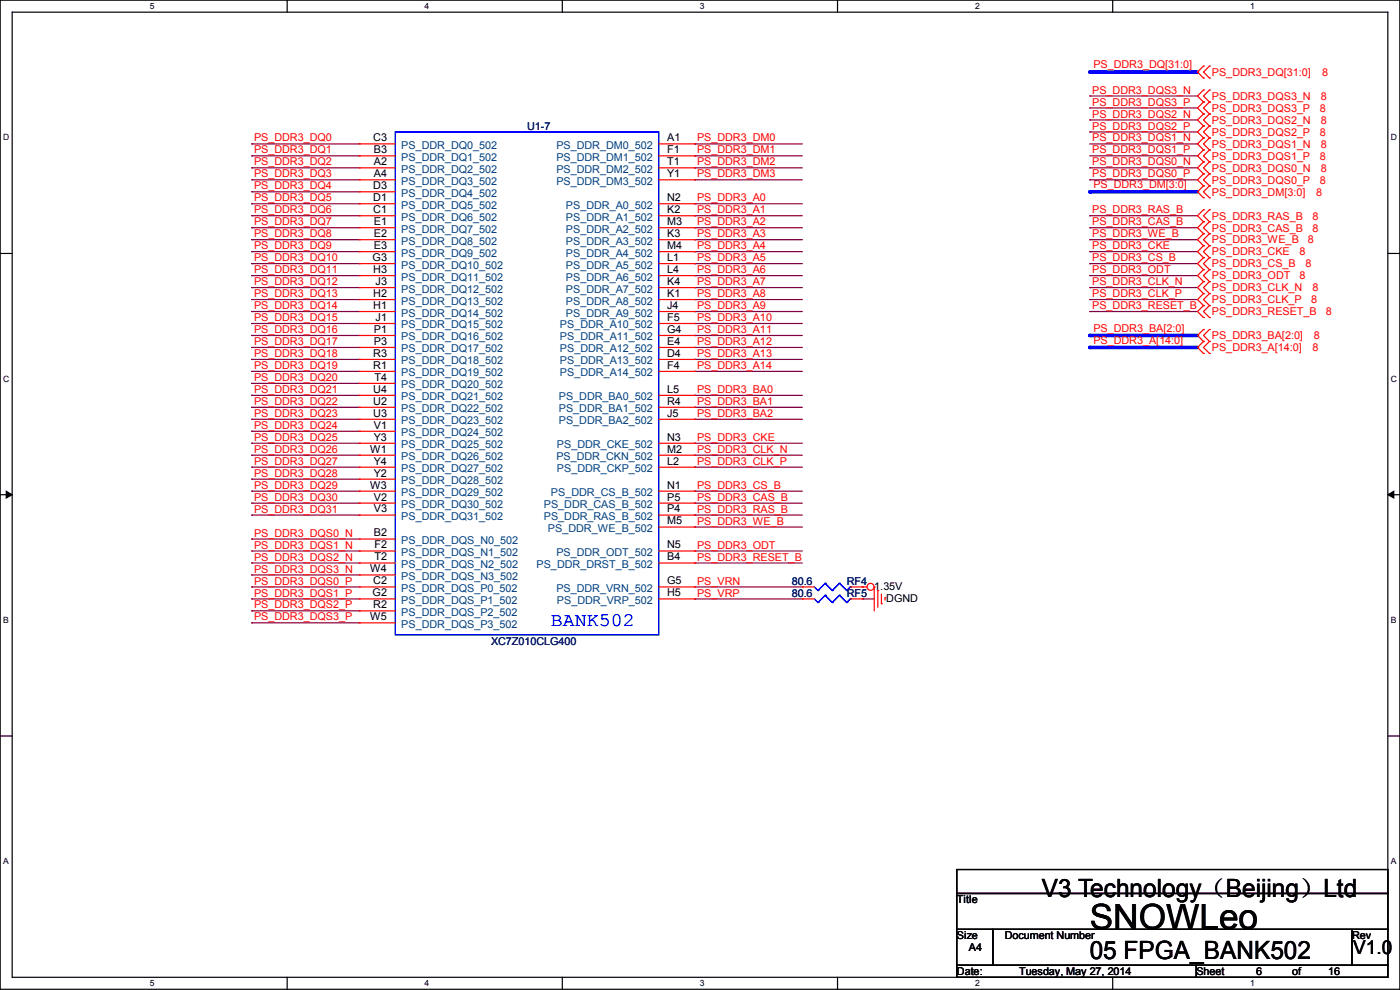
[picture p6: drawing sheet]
<svg xmlns="http://www.w3.org/2000/svg" width="297mm" height="210mm" viewBox="0 0 297 210" stroke-linecap="round" stroke-linejoin="round" font-family="sans-serif">
<defs><g id="words">
<text font-size="7.4" x="231.2" y="197.1">SNOWLeo</text>
<g font-size="5.3">
<text x="221" y="190.2">V3 Technology（Beijing）Ltd</text>
<text x="231.2" y="203.5">05 FPGA_BANK502</text>
</g>
<text font-size="4.1" fill="#00f" x="116.9" y="132.8">BANK502</text>
<text font-size="4.1" x="287.1" y="202.3">V1.0</text>
<g font-size="2.3" fill="#f00">
<text x="232" y="14.5">PS_DDR3_DQ[31:0]</text>
<text x="257.1" y="16.1">PS_DDR3_DQ[31:0]</text>
<text x="280.5" y="16.1">8</text>
<text x="231.7" y="22.4">PS_DDR3_DQS3_P</text>
<text x="231.7" y="19.9">PS_DDR3_DQS3_N</text>
<text x="257.1" y="21.2">PS_DDR3_DQS3_N</text>
<text x="257.1" y="23.7">PS_DDR3_DQS3_P</text>
<text x="280" y="23.7">8</text>
<text x="280.2" y="21.2">8</text>
<text x="231.7" y="24.9">PS_DDR3_DQS2_N</text>
<text x="231.7" y="27.5">PS_DDR3_DQS2_P</text>
<text x="257.1" y="26.2">PS_DDR3_DQS2_N</text>
<text x="257.1" y="28.8">PS_DDR3_DQS2_P</text>
<text x="280" y="28.8">8</text>
<text x="280.2" y="26.2">8</text>
<text x="53.9" y="35.1">PS_DDR3_DQ2</text>
<text x="53.9" y="30">PS_DDR3_DQ0</text>
<text x="53.9" y="32.6">PS_DDR3_DQ1</text>
<text x="147.9" y="35.1">PS_DDR3_DM2</text>
<text x="147.9" y="30">PS_DDR3_DM0</text>
<text x="147.9" y="32.6">PS_DDR3_DM1</text>
<text x="231.7" y="30">PS_DDR3_DQS1_N</text>
<text x="231.7" y="32.6">PS_DDR3_DQS1_P</text>
<text x="231.7" y="35.1">PS_DDR3_DQS0_N</text>
<text x="257.1" y="33.9">PS_DDR3_DQS1_P</text>
<text x="257.1" y="31.3">PS_DDR3_DQS1_N</text>
<text x="280" y="33.9">8</text>
<text x="280.2" y="31.3">8</text>
<text x="53.9" y="40.2">PS_DDR3_DQ4</text>
<text x="53.9" y="37.6">PS_DDR3_DQ3</text>
<text x="147.9" y="37.6">PS_DDR3_DM3</text>
<text x="231.7" y="37.6">PS_DDR3_DQS0_P</text>
<text x="232" y="39.9">PS_DDR3_DM[3:0]</text>
<text x="257.1" y="41.5">PS_DDR3_DM[3:0]</text>
<text x="257.1" y="36.4">PS_DDR3_DQS0_N</text>
<text x="257.1" y="38.9">PS_DDR3_DQS0_P</text>
<text x="279.2" y="41.5">8</text>
<text x="280" y="38.9">8</text>
<text x="280.2" y="36.4">8</text>
<text x="53.9" y="42.7">PS_DDR3_DQ5</text>
<text x="53.9" y="47.8">PS_DDR3_DQ7</text>
<text x="53.9" y="45.3">PS_DDR3_DQ6</text>
<text x="147.9" y="42.7">PS_DDR3_A0</text>
<text x="147.9" y="45.3">PS_DDR3_A1</text>
<text x="147.9" y="47.8">PS_DDR3_A2</text>
<text x="231.7" y="45.3">PS_DDR3_RAS_B</text>
<text x="231.7" y="47.8">PS_DDR3_CAS_B</text>
<text x="257.1" y="46.6">PS_DDR3_RAS_B</text>
<text x="278.4" y="46.6">8</text>
<text x="53.9" y="52.9">PS_DDR3_DQ9</text>
<text x="53.9" y="50.3">PS_DDR3_DQ8</text>
<text x="147.9" y="50.3">PS_DDR3_A3</text>
<text x="147.9" y="52.9">PS_DDR3_A4</text>
<text x="231.7" y="50.3">PS_DDR3_WE_B</text>
<text x="231.7" y="52.9">PS_DDR3_CKE</text>
<text x="257.1" y="49.1">PS_DDR3_CAS_B</text>
<text x="257.1" y="51.6">PS_DDR3_WE_B</text>
<text x="277.4" y="51.6">8</text>
<text x="278.4" y="49.1">8</text>
<text x="53.9" y="58">PS_DDR3_DQ11</text>
<text x="53.9" y="55.4">PS_DDR3_DQ10</text>
<text x="147.9" y="55.4">PS_DDR3_A5</text>
<text x="147.9" y="58">PS_DDR3_A6</text>
<text x="231.7" y="55.4">PS_DDR3_CS_B</text>
<text x="231.7" y="58">PS_DDR3_ODT</text>
<text x="257.1" y="54.2">PS_DDR3_CKE</text>
<text x="257.1" y="56.7">PS_DDR3_CS_B</text>
<text x="257.1" y="59.3">PS_DDR3_ODT</text>
<text x="275.6" y="54.2">8</text>
<text x="275.6" y="59.3">8</text>
<text x="276.9" y="56.7">8</text>
<text x="53.9" y="65.6">PS_DDR3_DQ14</text>
<text x="53.9" y="60.5">PS_DDR3_DQ12</text>
<text x="53.9" y="63">PS_DDR3_DQ13</text>
<text x="147.9" y="60.5">PS_DDR3_A7</text>
<text x="147.9" y="63">PS_DDR3_A8</text>
<text x="147.9" y="65.6">PS_DDR3_A9</text>
<text x="231.7" y="60.5">PS_DDR3_CLK_N</text>
<text x="231.7" y="63">PS_DDR3_CLK_P</text>
<text x="231.7" y="65.6">PS_DDR3_RESET_B</text>
<text x="257.1" y="61.8">PS_DDR3_CLK_N</text>
<text x="257.1" y="64.3">PS_DDR3_CLK_P</text>
<text x="278.2" y="64.3">8</text>
<text x="278.4" y="61.8">8</text>
<text x="53.9" y="70.7">PS_DDR3_DQ16</text>
<text x="53.9" y="68.1">PS_DDR3_DQ15</text>
<text x="147.9" y="68.1">PS_DDR3_A10</text>
<text x="147.9" y="70.7">PS_DDR3_A11</text>
<text x="232" y="70.4">PS_DDR3_BA[2:0]</text>
<text x="257.1" y="72">PS_DDR3_BA[2:0]</text>
<text x="257.1" y="66.9">PS_DDR3_RESET_B</text>
<text x="278.7" y="72">8</text>
<text x="281.2" y="66.9">8</text>
<text x="53.9" y="73.2">PS_DDR3_DQ17</text>
<text x="53.9" y="75.7">PS_DDR3_DQ18</text>
<text x="147.9" y="73.2">PS_DDR3_A12</text>
<text x="147.9" y="75.7">PS_DDR3_A13</text>
<text x="232" y="72.9">PS_DDR3_A[14:0]</text>
<text x="257.1" y="74.5">PS_DDR3_A[14:0]</text>
<text x="278.4" y="74.5">8</text>
<text x="53.9" y="78.3">PS_DDR3_DQ19</text>
<text x="53.9" y="80.8">PS_DDR3_DQ20</text>
<text x="53.9" y="83.4">PS_DDR3_DQ21</text>
<text x="147.9" y="83.4">PS_DDR3_BA0</text>
<text x="147.9" y="78.3">PS_DDR3_A14</text>
<text x="53.9" y="88.4">PS_DDR3_DQ23</text>
<text x="53.9" y="85.9">PS_DDR3_DQ22</text>
<text x="147.9" y="85.9">PS_DDR3_BA1</text>
<text x="147.9" y="88.4">PS_DDR3_BA2</text>
<text x="53.9" y="91">PS_DDR3_DQ24</text>
<text x="53.9" y="93.5">PS_DDR3_DQ25</text>
<text x="147.9" y="93.5">PS_DDR3_CKE</text>
<text x="53.9" y="98.6">PS_DDR3_DQ27</text>
<text x="53.9" y="96.1">PS_DDR3_DQ26</text>
<text x="53.9" y="101.1">PS_DDR3_DQ28</text>
<text x="147.9" y="96.1">PS_DDR3_CLK_N</text>
<text x="147.9" y="98.6">PS_DDR3_CLK_P</text>
<text x="53.9" y="103.7">PS_DDR3_DQ29</text>
<text x="53.9" y="106.2">PS_DDR3_DQ30</text>
<text x="147.9" y="106.2">PS_DDR3_CAS_B</text>
<text x="147.9" y="103.7">PS_DDR3_CS_B</text>
<text x="53.9" y="108.8">PS_DDR3_DQ31</text>
<text x="53.9" y="113.8">PS_DDR3_DQS0_N</text>
<text x="147.9" y="111.3">PS_DDR3_WE_B</text>
<text x="147.9" y="108.8">PS_DDR3_RAS_B</text>
<text x="53.9" y="116.4">PS_DDR3_DQS1_N</text>
<text x="53.9" y="118.9">PS_DDR3_DQS2_N</text>
<text x="147.9" y="116.4">PS_DDR3_ODT</text>
<text x="147.9" y="118.9">PS_DDR3_RESET_B</text>
<text x="53.9" y="124">PS_DDR3_DQS0_P</text>
<text x="53.9" y="121.5">PS_DDR3_DQS3_N</text>
<text x="147.9" y="124">PS_VRN</text>
<text x="53.9" y="129.1">PS_DDR3_DQS2_P</text>
<text x="53.9" y="131.6">PS_DDR3_DQS3_P</text>
<text x="53.9" y="126.5">PS_DDR3_DQS1_P</text>
<text x="147.9" y="126.5">PS_VRP</text>
</g>
<g font-size="2.3">
<text x="79.2" y="30">C3</text>
<text x="141.5" y="30">A1</text>
<text x="79.3" y="32.5">B3</text>
<text x="79.3" y="35.1">A2</text>
<text x="141.5" y="32.5">F1</text>
<text x="141.5" y="35.1">T1</text>
<text x="79.2" y="40.1">D3</text>
<text x="79.3" y="37.6">A4</text>
<text x="141.5" y="37.6">Y1</text>
<text x="79.2" y="42.7">D1</text>
<text x="79.2" y="45.2">C1</text>
<text x="79.3" y="47.8">E1</text>
<text x="141.5" y="42.7">N2</text>
<text x="141.5" y="45.2">K2</text>
<text x="141.5" y="47.8">M3</text>
<text x="79.3" y="50.3">E2</text>
<text x="79.3" y="52.8">E3</text>
<text x="141.5" y="50.3">K3</text>
<text x="141.5" y="52.8">M4</text>
<text x="79" y="55.4">G3</text>
<text x="79.2" y="57.9">H3</text>
<text x="141.5" y="55.4">L1</text>
<text x="141.5" y="57.9">L4</text>
<text x="79.2" y="63">H2</text>
<text x="79.2" y="65.5">H1</text>
<text x="79.7" y="60.5">J3</text>
<text x="141.5" y="60.5">K4</text>
<text x="141.5" y="63">K1</text>
<text x="141.5" y="65.5">J4</text>
<text x="79.3" y="70.6">P1</text>
<text x="79.7" y="68.1">J1</text>
<text x="141.5" y="68.1">F5</text>
<text x="141.5" y="70.6">G4</text>
<text x="79.2" y="75.7">R3</text>
<text x="79.3" y="73.2">P3</text>
<text x="141.5" y="73.2">E4</text>
<text x="141.5" y="75.7">D4</text>
<text x="79.2" y="78.2">R1</text>
<text x="79.2" y="83.3">U4</text>
<text x="79.4" y="80.8">T4</text>
<text x="141.5" y="78.2">F4</text>
<text x="141.5" y="83.3">L5</text>
<text x="79.2" y="85.9">U2</text>
<text x="79.2" y="88.4">U3</text>
<text x="141.5" y="85.9">R4</text>
<text x="141.5" y="88.4">J5</text>
<text x="79.3" y="90.9">V1</text>
<text x="79.3" y="93.5">Y3</text>
<text x="141.5" y="93.5">N3</text>
<text x="78.5" y="96">W1</text>
<text x="79.3" y="98.6">Y4</text>
<text x="79.3" y="101.1">Y2</text>
<text x="141.5" y="96">M2</text>
<text x="141.5" y="98.6">L2</text>
<text x="78.5" y="103.6">W3</text>
<text x="79.3" y="106.2">V2</text>
<text x="141.5" y="106.2">P5</text>
<text x="141.5" y="103.6">N1</text>
<text x="79.3" y="108.7">V3</text>
<text x="79.3" y="113.8">B2</text>
<text x="141.5" y="108.7">P4</text>
<text x="141.5" y="111.3">M5</text>
<text x="79.4" y="116.3">F2</text>
<text x="79.4" y="118.9">T2</text>
<text x="141.5" y="118.9">B4</text>
<text x="141.5" y="116.3">N5</text>
<text x="78.5" y="121.4">W4</text>
<text x="79.2" y="124">C2</text>
<text x="141.5" y="124">G5</text>
<text x="185.5" y="125.1">1.35V</text>
<text x="78.5" y="131.6">W5</text>
<text x="79" y="126.5">G2</text>
<text x="79.2" y="129">R2</text>
<text x="141.5" y="126.5">H5</text>
<text x="188" y="127.6">DGND</text>
<text x="203" y="191.6">Title</text>
<text x="203" y="199.2">Size</text>
<text x="205.5" y="201.8">A4</text>
<text x="213.2" y="199.2">Document Number</text>
<text x="286.8" y="199.2">Rev</text>
<text x="203" y="206.8">Date:</text>
<text x="216.2" y="206.8">Tuesday, May 27, 2014</text>
<text x="253.8" y="206.8">Sheet</text>
<text x="266.5" y="206.8">6</text>
<text x="274.1" y="206.8">of</text>
<text x="281.7" y="206.8">16</text>
</g>
<g font-size="2.3" fill="#000080">
<text x="111.8" y="27.5">U1-7</text>
<text x="167.9" y="124">80.6</text>
<text x="179.6" y="124">RF4</text>
<text x="167.9" y="126.6">80.6</text>
<text x="179.6" y="126.6">RF5</text>
<text x="104.2" y="136.7">XC7Z010CLG400</text>
</g>
<g font-size="2.3" fill="#004080">
<text x="85.1" y="31.6">PS_DDR_DQ0_502</text>
<text x="85.1" y="34.1">PS_DDR_DQ1_502</text>
<text x="118" y="31.6">PS_DDR_DM0_502</text>
<text x="118" y="34.1">PS_DDR_DM1_502</text>
<text x="85.1" y="36.7">PS_DDR_DQ2_502</text>
<text x="85.1" y="39.2">PS_DDR_DQ3_502</text>
<text x="85.1" y="41.7">PS_DDR_DQ4_502</text>
<text x="118" y="36.7">PS_DDR_DM2_502</text>
<text x="118" y="39.2">PS_DDR_DM3_502</text>
<text x="85.1" y="44.3">PS_DDR_DQ5_502</text>
<text x="85.1" y="46.8">PS_DDR_DQ6_502</text>
<text x="120.1" y="44.3">PS_DDR_A0_502</text>
<text x="120.1" y="46.8">PS_DDR_A1_502</text>
<text x="85.1" y="49.4">PS_DDR_DQ7_502</text>
<text x="85.1" y="51.9">PS_DDR_DQ8_502</text>
<text x="120.1" y="49.4">PS_DDR_A2_502</text>
<text x="120.1" y="51.9">PS_DDR_A3_502</text>
<text x="85.1" y="54.4">PS_DDR_DQ9_502</text>
<text x="85.1" y="57">PS_DDR_DQ10_502</text>
<text x="85.1" y="59.5">PS_DDR_DQ11_502</text>
<text x="120.1" y="54.4">PS_DDR_A4_502</text>
<text x="120.1" y="57">PS_DDR_A5_502</text>
<text x="120.1" y="59.5">PS_DDR_A6_502</text>
<text x="85.1" y="62.1">PS_DDR_DQ12_502</text>
<text x="85.1" y="64.6">PS_DDR_DQ13_502</text>
<text x="120.1" y="62.1">PS_DDR_A7_502</text>
<text x="120.1" y="64.6">PS_DDR_A8_502</text>
<text x="85.1" y="67.1">PS_DDR_DQ14_502</text>
<text x="85.1" y="69.7">PS_DDR_DQ15_502</text>
<text x="118.8" y="69.7">PS_DDR_A10_502</text>
<text x="120.1" y="67.1">PS_DDR_A9_502</text>
<text x="85.1" y="72.2">PS_DDR_DQ16_502</text>
<text x="85.1" y="74.8">PS_DDR_DQ17_502</text>
<text x="85.1" y="77.3">PS_DDR_DQ18_502</text>
<text x="118.8" y="72.2">PS_DDR_A11_502</text>
<text x="118.8" y="74.8">PS_DDR_A12_502</text>
<text x="118.8" y="77.3">PS_DDR_A13_502</text>
<text x="85.1" y="79.8">PS_DDR_DQ19_502</text>
<text x="85.1" y="82.4">PS_DDR_DQ20_502</text>
<text x="118.8" y="79.8">PS_DDR_A14_502</text>
<text x="85.1" y="84.9">PS_DDR_DQ21_502</text>
<text x="85.1" y="87.5">PS_DDR_DQ22_502</text>
<text x="118.5" y="84.9">PS_DDR_BA0_502</text>
<text x="118.5" y="87.5">PS_DDR_BA1_502</text>
<text x="85.1" y="90">PS_DDR_DQ23_502</text>
<text x="85.1" y="92.5">PS_DDR_DQ24_502</text>
<text x="85.1" y="95.1">PS_DDR_DQ25_502</text>
<text x="118.2" y="95.1">PS_DDR_CKE_502</text>
<text x="118.5" y="90">PS_DDR_BA2_502</text>
<text x="85.1" y="97.6">PS_DDR_DQ26_502</text>
<text x="85.1" y="100.2">PS_DDR_DQ27_502</text>
<text x="118" y="97.6">PS_DDR_CKN_502</text>
<text x="118.2" y="100.2">PS_DDR_CKP_502</text>
<text x="85.1" y="102.7">PS_DDR_DQ28_502</text>
<text x="85.1" y="105.2">PS_DDR_DQ29_502</text>
<text x="85.1" y="107.8">PS_DDR_DQ30_502</text>
<text x="115.4" y="107.8">PS_DDR_CAS_B_502</text>
<text x="116.9" y="105.2">PS_DDR_CS_B_502</text>
<text x="85.1" y="110.3">PS_DDR_DQ31_502</text>
<text x="115.4" y="110.3">PS_DDR_RAS_B_502</text>
<text x="116.3" y="112.9">PS_DDR_WE_B_502</text>
<text x="85.1" y="115.4">PS_DDR_DQS_N0_502</text>
<text x="85.1" y="117.9">PS_DDR_DQS_N1_502</text>
<text x="118" y="117.9">PS_DDR_ODT_502</text>
<text x="85.1" y="120.5">PS_DDR_DQS_N2_502</text>
<text x="85.1" y="123">PS_DDR_DQS_N3_502</text>
<text x="85.1" y="125.6">PS_DDR_DQS_P0_502</text>
<text x="113.8" y="120.5">PS_DDR_DRST_B_502</text>
<text x="118" y="125.6">PS_DDR_VRN_502</text>
<text x="85.1" y="128.1">PS_DDR_DQS_P1_502</text>
<text x="85.1" y="130.6">PS_DDR_DQS_P2_502</text>
<text x="118.2" y="128.1">PS_DDR_VRP_502</text>
<text x="85.1" y="133.2">PS_DDR_DQS_P3_502</text>
</g>
<g font-size="1.8">
<text x="31.8" y="1.9">5</text>
<text x="90.1" y="1.9">4</text>
<text x="148.5" y="1.9">3</text>
<text x="206.8" y="1.9">2</text>
<text x="265.2" y="1.9">1</text>
<text x=".7" y="29.8">D</text>
<text x="295.1" y="29.8">D</text>
<text x=".7" y="80.9">C</text>
<text x="295.1" y="80.9">C</text>
<text x=".7" y="132.1">B</text>
<text x="295.1" y="132.1">B</text>
<text x=".7" y="183.3">A</text>
<text x="295.1" y="183.3">A</text>
<text x="31.8" y="209.2">5</text>
<text x="90.1" y="209.2">4</text>
<text x="148.5" y="209.2">3</text>
<text x="206.8" y="209.2">2</text>
<text x="265.2" y="209.2">1</text>
</g>
</g></defs>
<path d="M0 0h297v209.8h-297zM2.6 2.6h291.8v204.7h-291.8z" fill="none" stroke="#000" stroke-width=".25"/>
<g fill="#fff">
<path d="M31.7 .3h1v2h-1z"/>
<path d="M31.7 207.6h1v2h-1z"/>
</g>
<path d="M60.9 0v2.6M60.9 207.3v2.5" fill="none" stroke="#000" stroke-width=".25"/>
<g fill="#fff">
<path d="M90.1 .3h1v2h-1z"/>
<path d="M90.1 207.6h1v2h-1z"/>
</g>
<path d="M119.3 0v2.6M119.3 207.3v2.5" fill="none" stroke="#000" stroke-width=".25"/>
<g fill="#fff">
<path d="M148.5 .3h.9v2h-.9z"/>
<path d="M148.5 207.6h.9v2h-.9z"/>
</g>
<path d="M177.7 0v2.6M177.7 207.3v2.5" fill="none" stroke="#000" stroke-width=".25"/>
<g fill="#fff">
<path d="M206.8 .3h1v2h-1z"/>
<path d="M206.8 207.6h1v2h-1z"/>
</g>
<path d="M236.1 0v2.6M236.1 207.3v2.5" fill="none" stroke="#000" stroke-width=".25"/>
<g fill="#fff">
<path d="M265.2 .3h1v2h-1z"/>
<path d="M265.2 207.6h1v2h-1z"/>
<path d="M.7 28.2h1.2v1.9h-1.2z"/>
<path d="M295.1 28.2h1.2v1.9h-1.2z"/>
<path d="M.7 79.3h1.2v2h-1.2z"/>
<path d="M295.1 79.3h1.2v2h-1.2z"/>
</g>
<path d="M0 53.8h2.6M294.4 53.8h2.6" fill="none" stroke="#000" stroke-width=".25"/>
<g fill="#fff">
<path d="M.7 130.5h1.2v2h-1.2z"/>
<path d="M295.1 130.5h1.1v2h-1.1z"/>
</g>
<path d="M0 104.9h2.6M294.4 104.9h2.6" fill="none" stroke="#000" stroke-width=".25"/>
<path d="M1.3 104.2l1.3 .7-1.3 .8zM294.4 104.9l1.3-.7v1.5z" fill="#000" stroke="#000" stroke-width=".21"/>
<g fill="#fff">
<path d="M.7 181.7h1.2v2h-1.2z"/>
<path d="M295.1 181.7h1.1v2h-1.1z"/>
</g>
<path d="M0 156.1h2.6M294.4 156.1h2.6" fill="none" stroke="#000" stroke-width=".25"/>
<g fill="none" stroke="#800040" stroke-width=".25">
<path d="M231.2 22.9h.1M231.2 20.4h.1M231.2 22.9h22.8M231.2 20.4h22.8M231.2 45.8h.1M231.2 48.3h.1M231.2 50.8h.1M231.2 53.4h.1M231.2 55.9h.1M231.2 58.5h.1M231.2 45.8h22.8M231.2 48.3h22.8"/>
<path d="M231.2 50.8h22.8M231.2 53.4h22.8M231.2 55.9h22.8M231.2 58.5h22.8M231.2 61h.1M231.2 63.5h.1M231.2 61h22.8M231.2 63.5h22.8"/>
</g>
<path d="M231.2 15.3h22.8" fill="none" stroke="#00f" stroke-width=".76"/>
<circle cx="231.2" cy="15.3" r=".38" fill="#00f"/>
<path d="M231.2 25.4h.1M231.2 28h.1M231.2 25.4h22.8M231.2 28h22.8" fill="none" stroke="#800040" stroke-width=".25"/>
<path d="M231.2 40.7h22.8" fill="none" stroke="#00f" stroke-width=".76"/>
<circle cx="231.2" cy="40.7" r=".38" fill="#00f"/>
<path d="M231.2 38.1h.1M231.2 35.6h.1M231.2 30.5h22.8M231.2 33.1h22.8M231.2 38.1h22.8M231.2 35.6h22.8M254 30.5h.1M254 33.1h.1" fill="none" stroke="#800040" stroke-width=".25"/>
<path d="M231.2 71.2h22.8" fill="none" stroke="#00f" stroke-width=".76"/>
<circle cx="231.2" cy="71.2" r=".38" fill="#00f"/>
<path d="M231.2 73.7h22.8" fill="none" stroke="#00f" stroke-width=".76"/>
<circle cx="231.2" cy="73.7" r=".38" fill="#00f"/>
<g fill="none" stroke="#800040" stroke-width=".25">
<path d="M53.4 35.6h.1M53.4 30.5h.1M53.4 33.1h.1M53.4 38.1h.1M53.4 35.6h22.8M53.4 30.5h22.8M53.4 33.1h22.8M53.4 38.1h22.8M147.4 35.6h.1M147.4 30.5h.1M147.4 33.1h.1M147.4 38.1h.1"/>
<path d="M147.4 35.6h22.8M147.4 30.5h22.8M147.4 33.1h22.8M147.4 38.1h22.8M53.4 58.5h.1M53.4 53.4h.1M53.4 55.9h.1M53.4 50.8h.1M53.4 40.7h.1M53.4 43.2h.1M53.4 48.3h.1M53.4 45.8h.1"/>
<path d="M53.4 50.8h22.8M53.4 53.4h22.8M53.4 55.9h22.8M53.4 58.5h22.8M53.4 43.2h22.8M53.4 45.8h22.8M53.4 48.3h22.8M53.4 40.7h22.8M147.4 50.8h.1M147.4 53.4h.1M147.4 55.9h.1M147.4 58.5h.1"/>
<path d="M147.4 43.2h.1M147.4 45.8h.1M147.4 48.3h.1M147.4 50.8h22.8M147.4 53.4h22.8M147.4 55.9h22.8M147.4 58.5h22.8M147.4 43.2h22.8M147.4 45.8h22.8M147.4 48.3h22.8M53.4 78.8h.1M53.4 71.2h.1"/>
<path d="M53.4 73.7h.1M53.4 68.6h.1M53.4 66.1h.1M53.4 61h.1M53.4 63.5h.1M53.4 76.2h.1M53.4 66.1h22.8M53.4 61h22.8M53.4 63.5h22.8M53.4 68.6h22.8M53.4 71.2h22.8M53.4 73.7h22.8"/>
<path d="M53.4 76.2h22.8M53.4 78.8h22.8M147.4 61h.1M147.4 63.5h.1M147.4 66.1h.1M147.4 68.6h.1M147.4 71.2h.1M147.4 73.7h.1M147.4 76.2h.1M147.4 78.8h.1M147.4 66.1h22.8M147.4 61h22.8"/>
<path d="M147.4 63.5h22.8M147.4 68.6h22.8M147.4 71.2h22.8M147.4 73.7h22.8M147.4 76.2h22.8M147.4 78.8h22.8M231.2 66.1h.1M231.2 66.1h22.8M53.4 88.9h.1M53.4 91.5h.1M53.4 94h.1M53.4 99.1h.1"/>
<path d="M53.4 96.6h.1M53.4 81.3h.1M53.4 83.9h.1M53.4 86.4h.1M53.4 96.6h22.8M53.4 99.1h22.8M53.4 94h22.8M53.4 83.9h22.8M53.4 86.4h22.8M53.4 88.9h22.8M53.4 91.5h22.8M53.4 81.3h22.8"/>
<path d="M147.4 96.6h.1M147.4 99.1h.1M147.4 94h.1M147.4 83.9h.1M147.4 86.4h.1M147.4 88.9h.1M147.4 96.6h22.8M147.4 99.1h22.8M147.4 94h22.8M147.4 83.9h22.8M147.4 86.4h22.8M147.4 88.9h22.8"/>
<path d="M53.4 104.2h.1M53.4 106.7h.1M53.4 109.3h.1M53.4 116.9h.1M53.4 101.6h.1M53.4 119.4h.1M53.4 114.3h.1M53.4 109.3h22.8M53.4 106.7h22.8M53.4 104.2h22.8M53.4 116.9h22.8M53.4 119.4h22.8"/>
<path d="M53.4 101.6h22.8M53.4 114.3h22.8M147.4 111.8h.1M147.4 109.3h.1M147.4 106.7h.1M147.4 104.2h.1M147.4 116.9h.1M147.4 119.4h.1M147.4 111.8h22.8M147.4 109.3h22.8M147.4 106.7h22.8M147.4 104.2h22.8"/>
<path d="M147.4 116.9h22.8M147.4 119.4h22.8M53.4 129.6h.1M53.4 124.5h.1M53.4 122h.1M53.4 132.1h.1M53.4 127h.1M53.4 124.5h22.8M53.4 127h22.8M53.4 129.6h22.8M53.4 122h22.8M53.4 132.1h22.8"/>
<path d="M147.4 124.5h.1M147.4 127h.1M147.4 124.5h22.8M147.4 127h22.8M182.9 127h.1M182.9 127h2.6"/>
</g>
<g fill="none" stroke="#f00" stroke-width=".25">
<path d="M255.3 19.1h.1M255.3 14h.1M255.3 16.6h.1M255.3 19.1l-1.3 1.3 1.3 1.2M255.3 14l-1.3 1.3 1.3 1.3M256.6 19.1h.1M256.6 16.6h.1M256.6 14h.1M256.6 19.1l-1.3 1.3 1.3 1.2M256.6 14l-1.3 1.3 1.3 1.3M76.2 30.5h.1M76.2 33.1h.1"/>
<path d="M76.2 35.6h.1M76.2 38.1h.1M76.2 30.5h7.7M76.2 33.1h7.7M76.2 35.6h7.7M76.2 38.1h7.7M139.7 30.5h7.7M139.7 33.1h7.7M139.7 35.6h7.7M139.7 38.1h7.7M147.4 30.5h.1M147.4 33.1h.1"/>
<path d="M147.4 35.6h.1M147.4 38.1h.1M255.3 21.6h.1M255.3 24.2h.1M255.3 26.7h.1M255.3 29.3h.1M255.3 39.4h.1M255.3 31.8h.1M255.3 34.3h.1M255.3 36.9h.1M255.3 21.6l-1.3 1.3 1.3 1.3M255.3 24.2l-1.3 1.2 1.3 1.3"/>
<path d="M255.3 26.7l-1.3 1.3 1.3 1.3M255.3 39.4l-1.3 1.3 1.3 1.3M255.3 31.8l-1.3 1.3 1.3 1.2M255.3 29.3l-1.3 1.2 1.3 1.3M255.3 34.3l-1.3 1.3 1.3 1.3M255.3 36.9l-1.3 1.2 1.3 1.3M256.6 21.6h.1M256.6 24.2h.1M256.6 26.7h.1M256.6 29.3h.1M256.6 39.4h.1M256.6 34.3h.1"/>
<path d="M256.6 31.8h.1M256.6 36.9h.1M256.6 21.6l-1.3 1.3 1.3 1.3M256.6 24.2l-1.3 1.2 1.3 1.3M256.6 26.7l-1.3 1.3 1.3 1.3M256.6 39.4l-1.3 1.3 1.3 1.3M256.6 31.8l-1.3 1.3 1.3 1.2M256.6 29.3l-1.3 1.2 1.3 1.3M256.6 34.3l-1.3 1.3 1.3 1.3M256.6 36.9l-1.3 1.2 1.3 1.3M76.2 40.7h.1M76.2 43.2h.1"/>
<path d="M76.2 45.8h.1M76.2 48.3h.1M76.2 50.8h.1M76.2 53.4h.1M76.2 55.9h.1M76.2 58.5h.1M76.2 43.2h7.7M76.2 45.8h7.7M76.2 48.3h7.7M76.2 50.8h7.7M76.2 53.4h7.7M76.2 55.9h7.7"/>
<path d="M76.2 58.5h7.7M76.2 40.7h7.7M139.7 43.2h7.7M139.7 45.8h7.7M139.7 48.3h7.7M139.7 50.8h7.7M139.7 53.4h7.7M139.7 55.9h7.7M139.7 58.5h7.7M147.4 43.2h.1M147.4 45.8h.1M147.4 48.3h.1"/>
<path d="M147.4 50.8h.1M147.4 53.4h.1M147.4 55.9h.1M147.4 58.5h.1M255.3 44.5h.1M255.3 47h.1M255.3 49.6h.1M255.3 52.1h.1M255.3 54.7h.1M255.3 57.2h.1M255.3 59.7h.1M255.3 42h.1"/>
<path d="M255.3 44.5l-1.3 1.3 1.3 1.2M255.3 47l-1.3 1.3 1.3 1.3M255.3 49.6l-1.3 1.2 1.3 1.3M255.3 52.1l-1.3 1.3 1.3 1.3M255.3 54.7l-1.3 1.2 1.3 1.3M255.3 57.2l-1.3 1.3 1.3 1.2M255.3 59.7l-1.3 1.3 1.3 1.3M256.6 47h.1M256.6 44.5h.1M256.6 49.6h.1M256.6 52.1h.1M256.6 54.7h.1"/>
<path d="M256.6 57.2h.1M256.6 59.7h.1M256.6 42h.1M256.6 44.5l-1.3 1.3 1.3 1.2M256.6 47l-1.3 1.3 1.3 1.3M256.6 49.6l-1.3 1.2 1.3 1.3M256.6 52.1l-1.3 1.3 1.3 1.3M256.6 54.7l-1.3 1.2 1.3 1.3M256.6 57.2l-1.3 1.3 1.3 1.2M256.6 59.7l-1.3 1.3 1.3 1.3M76.2 61h.1M76.2 63.5h.1"/>
<path d="M76.2 66.1h.1M76.2 68.6h.1M76.2 71.2h.1M76.2 73.7h.1M76.2 76.2h.1M76.2 78.8h.1M76.2 61h7.7M76.2 63.5h7.7M76.2 66.1h7.7M76.2 68.6h7.7M76.2 71.2h7.7M76.2 73.7h7.7"/>
<path d="M76.2 76.2h7.7M76.2 78.8h7.7M139.7 61h7.7M139.7 63.5h7.7M139.7 66.1h7.7M139.7 68.6h7.7M139.7 71.2h7.7M139.7 73.7h7.7M139.7 76.2h7.7M139.7 78.8h7.7M147.4 61h.1M147.4 63.5h.1"/>
<path d="M147.4 66.1h.1M147.4 68.6h.1M147.4 71.2h.1M147.4 73.7h.1M147.4 76.2h.1M147.4 78.8h.1M255.3 62.3h.1M255.3 64.8h.1M255.3 69.9h.1M255.3 72.4h.1M255.3 75h.1M255.3 67.4h.1"/>
<path d="M255.3 62.3l-1.3 1.2 1.3 1.3M255.3 69.9l-1.3 1.3 1.3 1.2M255.3 72.4l-1.3 1.3 1.3 1.3M255.3 64.8l-1.3 1.3 1.3 1.3M256.6 62.3h.1M256.6 64.8h.1M256.6 72.4h.1M256.6 69.9h.1M256.6 75h.1M256.6 67.4h.1M256.6 62.3l-1.3 1.2 1.3 1.3M256.6 69.9l-1.3 1.3 1.3 1.2"/>
<path d="M256.6 72.4l-1.3 1.3 1.3 1.3M256.6 64.8l-1.3 1.3 1.3 1.3M76.2 81.3h.1M76.2 83.9h.1M76.2 86.4h.1M76.2 88.9h.1M76.2 91.5h.1M76.2 94h.1M76.2 96.6h.1M76.2 99.1h.1M76.2 81.3h7.7M76.2 83.9h7.7"/>
<path d="M76.2 86.4h7.7M76.2 88.9h7.7M76.2 91.5h7.7M76.2 94h7.7M76.2 96.6h7.7M76.2 99.1h7.7M139.7 83.9h7.7M139.7 86.4h7.7M139.7 88.9h7.7M139.7 94h7.7M139.7 96.6h7.7M139.7 99.1h7.7"/>
<path d="M147.4 83.9h.1M147.4 86.4h.1M147.4 88.9h.1M147.4 94h.1M147.4 96.6h.1M147.4 99.1h.1M76.2 101.6h.1M76.2 104.2h.1M76.2 106.7h.1M76.2 109.3h.1M76.2 114.3h.1M76.2 116.9h.1"/>
<path d="M76.2 119.4h.1M76.2 101.6h7.7M76.2 104.2h7.7M76.2 106.7h7.7M76.2 109.3h7.7M76.2 114.3h7.7M76.2 116.9h7.7M76.2 119.4h7.7M139.7 104.2h7.7M139.7 106.7h7.7M139.7 109.3h7.7M139.7 116.9h7.7"/>
<path d="M139.7 119.4h7.7M139.7 111.8h7.7M147.4 106.7h.1M147.4 104.2h.1M147.4 119.4h.1M147.4 116.9h.1M147.4 109.3h.1M147.4 111.8h.1M76.2 122h.1M76.2 124.5h.1M76.2 127h.1M76.2 129.6h.1"/>
<path d="M76.2 132.1h.1M76.2 124.5h7.7M76.2 127h7.7M76.2 122h7.7M76.2 129.6h7.7M76.2 132.1h7.7M139.7 124.5h7.7M139.7 127h7.7M147.4 124.5h.1M147.4 127h.1M170.2 124.5h.1M170.2 127h.1"/>
<path d="M170.2 124.5h2.6M170.2 127h2.6M180.4 124.5h3.5M180.4 127h2.5M182.9 124.5h.1M182.9 127h.1M185.5 124.5h.1M185.5 124.5v5.1M186.2 125.3h.1M186.2 125.3v3.5M187 128.1h.1M187 126v2.1"/>
<path d="M187.7 126.8h.1M187.7 126.8v.5"/>
<circle cx="184.7" cy="124.5" r=".74"/>
</g>
<path d="M203 184.4h91.4v5.1h-91.4zM203 189.5h91.4v7.6h-91.4zM203 197.1h7.6v7.7h-7.6zM210.6 197.1h76.2v7.7h-76.2zM286.8 197.1h7.6v7.7h-7.6zM203 204.8h50.8v2.5h-50.8zM253.8 204.8h40.6v2.5h-40.6z" fill="none" stroke="#000" stroke-width=".25"/>
<g fill="none" stroke="#00f" stroke-width=".25">
<path d="M83.9 28h55.8v106.7h-55.8zM172.8 124.5l.7 .8M172.8 127l.7 .8M173.5 125.3h.1M173.5 127.8h.1M175 123.7h.1M175 126.3h.1M175 123.7l-1.5 1.6M175 123.7l1.6 1.6M175 126.3l-1.5 1.5M175 126.3l1.6 1.5M176.6 125.3h.1"/>
<path d="M176.6 127.8h.1M178.1 123.7h.1M178.1 126.3h.1M178.1 123.7l-1.5 1.6M178.1 123.7l1.5 1.6M178.1 126.3l-1.5 1.5M178.1 126.3l1.5 1.5M179.6 125.3h.1M179.6 127.8h.1M180.4 124.5h.1M180.4 127h.1M180.4 124.5l-.8 .8"/>
<path d="M180.4 127l-.8 .8"/>
</g>
<use href="#words"/>
</svg>
